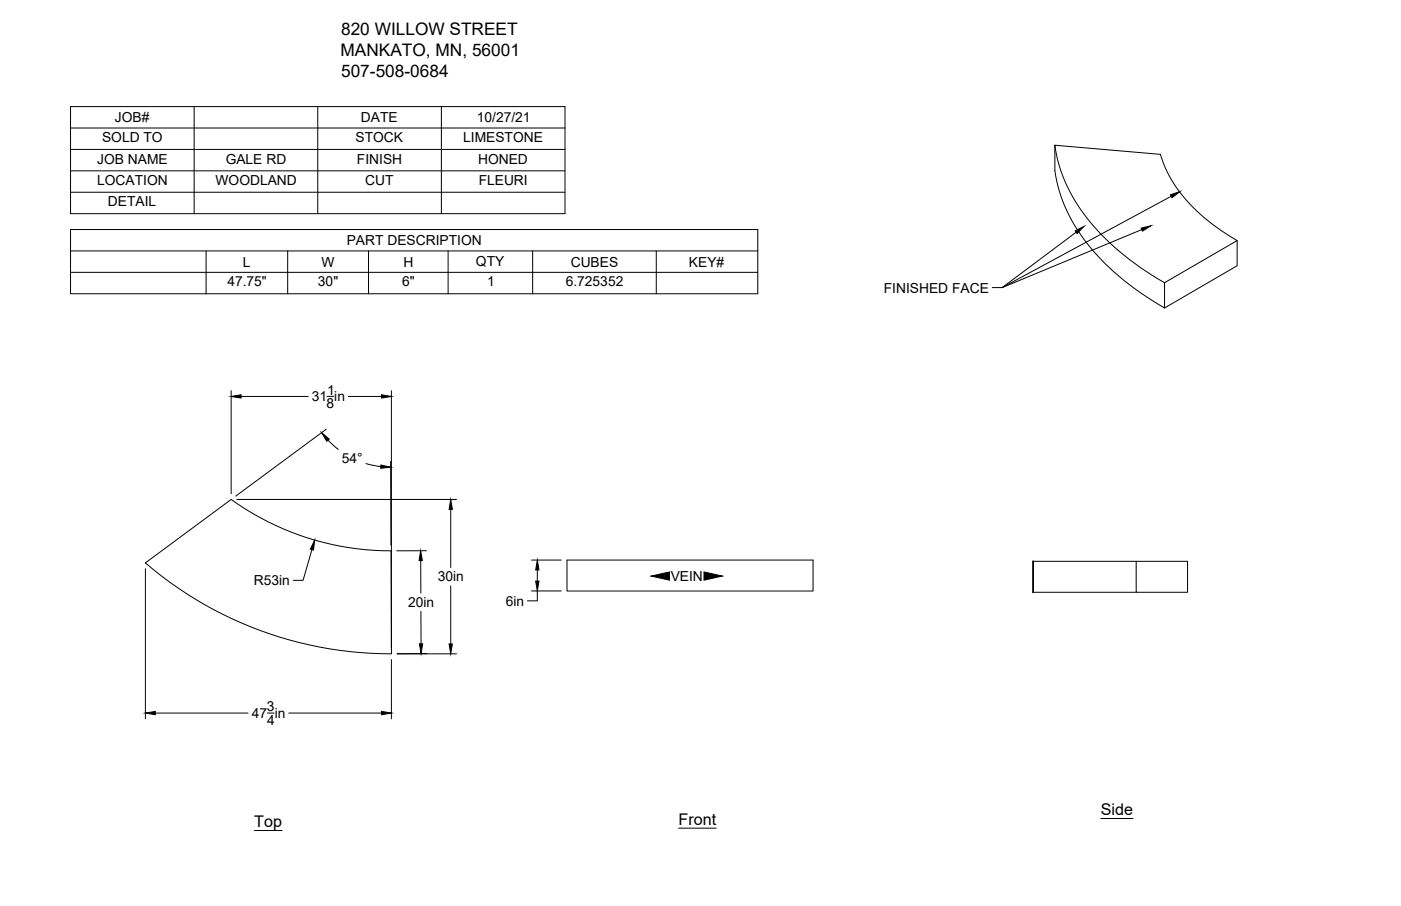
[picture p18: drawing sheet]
<svg xmlns="http://www.w3.org/2000/svg" width="432mm" height="279mm" viewBox="0 0 432 279" stroke-linecap="round" stroke-linejoin="round" font-family="sans-serif">
<defs><g id="words">
<g font-size="5.3">
<text x="105.1" y="10.8">820 WILLOW STREET</text>
<text x="105" y="17.3">MANKATO, MN, 56001</text>
<text x="105.1" y="23.6">507-508-0684</text>
</g>
<g font-size="5">
<text x="339.3" y="251.4">Side</text>
<text x="78.4" y="255.1">Top</text>
<text x="209.1" y="254.4">Front</text>
</g>
<g font-size="4.3">
<text x="35.4" y="37.7">JOB#</text>
<text x="111.3" y="37.7">DATE</text>
<text x="147" y="37.7">10/27/21</text>
<text x="31.5" y="43.8">SOLD TO</text>
<text x="109.6" y="43.8">STOCK</text>
<text x="142.7" y="43.8">LIMESTONE</text>
<text x="30" y="50.4">JOB NAME</text>
<text x="69.6" y="50.4">GALE RD</text>
<text x="110" y="50.4">FINISH</text>
<text x="147.3" y="50.4">HONED</text>
<text x="29.9" y="57">LOCATION</text>
<text x="66.4" y="57">WOODLAND</text>
<text x="112.5" y="57">CUT</text>
<text x="147.5" y="57">FLEURI</text>
<text x="33.3" y="63.6">DETAIL</text>
<text x="106.8" y="75.6">PART DESCRIPTION</text>
<text x="74.8" y="82.2">L</text>
<text x="99.1" y="82.2">W</text>
<text x="124.3" y="82.2">H</text>
<text x="146.7" y="82.1">QTY</text>
<text x="175.9" y="82.2">CUBES</text>
<text x="212.3" y="82.2">KEY#</text>
<text x="70.1" y="88.3">47.75&quot;</text>
<text x="98" y="88.3">30&quot;</text>
<text x="123.9" y="88.3">6&quot;</text>
<text x="150.1" y="88.3">1</text>
<text x="174.4" y="88.3">6.725352</text>
<text x="272.4" y="90.2">FINISHED FACE</text>
<text x="96.1" y="123.8">31 in</text>
<text x="100.6" y="125.9">8</text>
<text x="100.8" y="121.7">1</text>
<text x="105.3" y="142.8">54°</text>
<text x="135" y="179.3">30in</text>
<text x="206.7" y="179.1">VEIN</text>
<text x="78.3" y="180.5">R53in</text>
<text x="125.8" y="187.2">20in</text>
<text x="155.9" y="186.8">6in</text>
<text x="77.7" y="221.4">47 in</text>
<text x="82.3" y="219.4">3</text>
<text x="82.3" y="223.5">4</text>
</g>
</g></defs>
<!-- layer: Visible -->
<path d="M325.1 44.8l32.6 2.8a43.2 43.2 0 0 0 17.5 22.7l6.1 3.9-22.4 13a74.2 74.2 0 0 1-28.5-26.9 43 43 0 0 1-5.3-15.5zM325.1 44.8a33.8 33.8 0 0 0 .9 12.5 56.5 56.5 0 0 0 20.5 29.2l5 3.8 7.4 4.7 22.4-13v-7.8M358.9 87.2v7.8M44.8 173.6l26.4-19.6a83.9 83.9 0 0 0 49.3 15.9l.1 31.7a115.9 115.9 0 0 1-75.8-28zM174.8 172.7h75.8v9.6h-75.8zM318.4 173.1h47.6v9.5h-15.8v-9.5M318.4 182.6v-9.5v9.5M318.4 182.6h31.8" fill="none" stroke="#000" stroke-width=".31"/>
<g fill="#000" stroke="#000" stroke-width=".31">
<circle cx="318.4" cy="173.1" r=".11"/>
<circle cx="318.4" cy="182.6" r=".11"/>
</g>
<!-- layer: Annotations -->
<path d="M78.4 256.1h8.5M209.1 255.4h11.6M339.3 252.4h9.9" fill="none" stroke="#000" stroke-width=".31"/>
<!-- layer: Dimensions -->
<g fill="none" stroke="#000" stroke-width=".31">
<path d="M71.2 120.5v31.8M74.3 122.3h20.7M100.6 132.4l-27.9 20.6M100.8 122.2h2M101.1 135.7l3.2 2.9M107.3 122.3h10.3M120.6 120.5v79.4M73 154h67.7M112.8 143l4.6 .9M120.4 142.3l.1 25.8M138.9 157.1v17.9M44.8 175.4v46.3"/>
<path d="M96.1 169.5l-2.7 9.5h-3M129.7 172.9v10M131.4 169.8l-9.1 .1M163.8 172.7h9.2M165.6 175.8v3.4M129.7 188.5l.1 10M138.9 180.7v17.9M163.8 182.2h9.2M165.6 182.2v3.1h-3M47.9 219.9h28.6M82.4 219.9h2.1M89 219.9h28.6"/>
<path d="M120.6 203.4v18.3M131.6 201.6h-9.2h18.3"/>
</g>
<g fill="#000" stroke="#000" stroke-width=".31">
<path d="M71.2 122.3l3.1-.5v1zM99.1 133.4l2.4 2-.8 .7zM117.6 121.8l3 .5-3 .5zM117.4 143.4l3 .7-3.1 .3zM138.9 154l.5 3.1h-1zM97 166.6l-.4 3-.9-.2zM129.6 169.8l.6 3.1h-1zM165.6 172.7l.5 3.1h-1zM165.1 179.2h1l-.5 3zM129.3 198.5h1l-.5 3.1zM138.4 198.6h1l-.5 3zM44.8 219.9l3.1-.5v1z"/>
<path d="M117.6 219.4l3 .5-3 .5z"/>
</g>
<!-- layer: BOM -->
<g fill="none" stroke="#000" stroke-width=".31">
<path d="M21.7 32.9h152.4v33h-152.4zM21.7 39.5h152.4M59.8 32.9v33M97.9 32.9v33M136 32.9v33M21.7 46.1h152.4M21.7 52.7h152.4M21.7 59.3h152.4M21.7 70.8h211.9v19.8h-211.9zM21.7 77.4h211.9M63.5 77.4v13.2M88.7 77.4v13.2"/>
<path d="M113.6 77.4v13.2M138.1 77.4v13.2M164.2 77.4v13.2M202.3 77.4v13.2M21.7 84h211.9"/>
</g>
<!-- layer: 0 -->
<path d="M331.4 71.2l2.7-1.4-2.1 2.2zM351.7 70.3l3-.7-2.6 1.7zM360.7 60.1l3-1-2.5 1.9zM200.7 177.7l5.7-1.3v2.5zM217 176.4l5.6 1.3-5.6 1.2z" fill="#000" stroke="#000" stroke-width=".31"/>
<path d="M351.9 70.8l-43 17.9 22.8-17.1M361 60.5l-52.1 28.2h-3.1" fill="none" stroke="#000" stroke-width=".31"/>
<use href="#words"/>
</svg>
